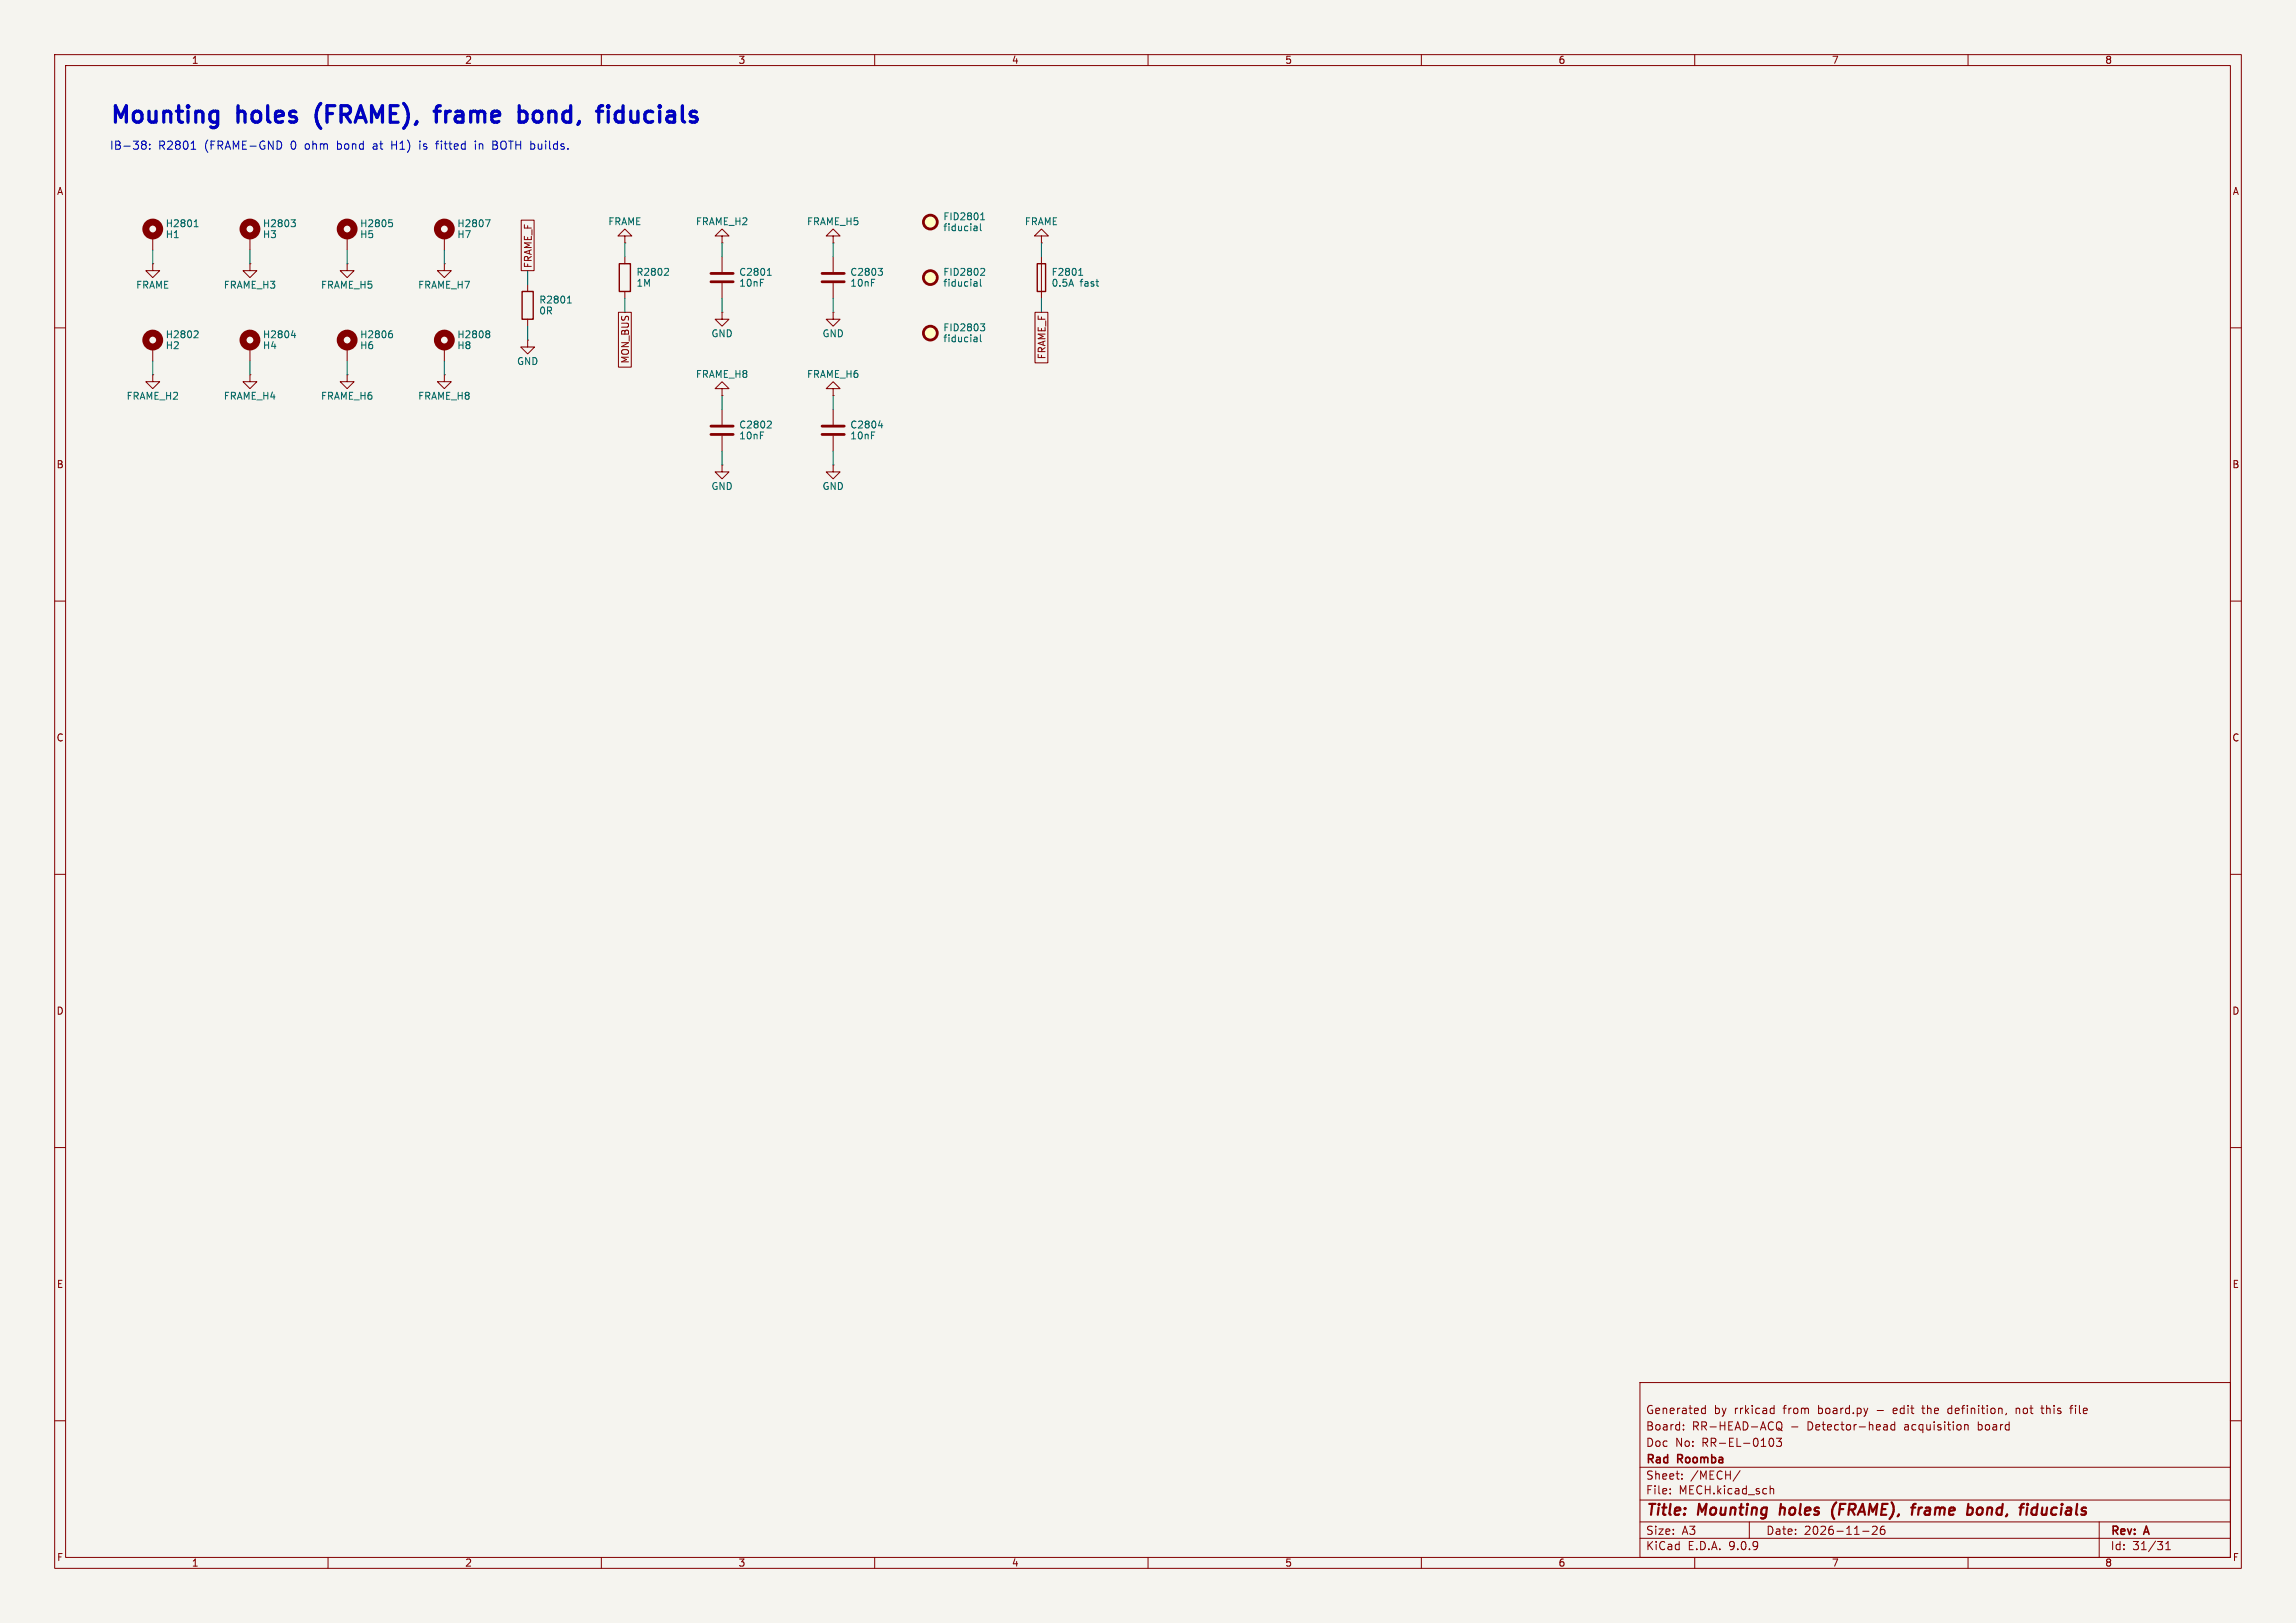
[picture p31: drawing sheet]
<svg xmlns="http://www.w3.org/2000/svg" width="420mm" height="297mm" viewBox="0 0 420 297" stroke-linecap="round" stroke-linejoin="round" font-family="sans-serif">
<defs><g id="words">
<g font-size="4.2" fill="#0000c2">
<text x="20" y="22.8">Mounting</text>
<text x="43.6" y="22.8">holes</text>
<text x="59.1" y="22.8">(FRAME),</text>
<text x="82.3" y="22.8">frame</text>
<text x="98.7" y="22.8">bond,</text>
<text x="114.4" y="22.8">fiducials</text>
</g>
<g font-size="2.8" fill="#840000">
<text x="301" y="277.9">Title:</text>
<text x="310.6" y="277.9">Mounting</text>
<text x="326.4" y="277.9">holes</text>
<text x="336.7" y="277.9">(FRAME),</text>
<text x="352.2" y="277.9">frame</text>
<text x="363.1" y="277.9">bond,</text>
<text x="373.6" y="277.9">fiducials</text>
</g>
<g font-size="2.1" fill="#0000c2">
<text x="20" y="27.7">IB-38:</text>
<text x="28.9" y="27.7">R2801</text>
<text x="37.5" y="27.7">(FRAME-GND</text>
<text x="53.3" y="27.7">0</text>
<text x="56.1" y="27.7">ohm</text>
<text x="62.1" y="27.7">bond</text>
<text x="68.8" y="27.7">at</text>
<text x="72.3" y="27.7">H1)</text>
<text x="77.6" y="27.7">is</text>
<text x="80.8" y="27.7">fitted</text>
<text x="88.1" y="27.7">in</text>
<text x="91.4" y="27.7">BOTH builds.</text>
</g>
<g font-size="2.1" fill="#840000">
<text x="301" y="262">Board:</text>
<text x="301" y="259">Generated</text>
<text x="309.5" y="262">RR-HEAD-ACQ</text>
<text x="313.5" y="259">by</text>
<text x="317.3" y="259">rrkicad</text>
<text x="326.4" y="259">from</text>
<text x="327.6" y="262">-</text>
<text x="330.7" y="262">Detector-head</text>
<text x="332.8" y="259">board.py</text>
<text x="346.9" y="259">edit</text>
<text x="348.6" y="262">acquisition</text>
<text x="352.4" y="259">the</text>
<text x="357.2" y="259">definition,</text>
<text x="362.2" y="262">board</text>
<text x="369.8" y="259">not</text>
<text x="374.6" y="259">this</text>
<text x="380.1" y="259">file</text>
<text x="301" y="268.2">Rad</text>
<text x="301" y="265">Doc</text>
<text x="306.4" y="265">No:</text>
<text x="306.9" y="268.2">Roomba</text>
<text x="311.4" y="265">RR-EL-0103</text>
<text x="301" y="273.7">File:</text>
<text x="301" y="271">Sheet:</text>
<text x="307.1" y="273.7">MECH.kicad_sch</text>
<text x="309.2" y="271">/MECH/</text>
<text x="301" y="281.1">Size:</text>
<text x="307.6" y="281.1">A3</text>
<text x="323" y="281.1">Date:</text>
<text x="330" y="281.1">2026-11-26</text>
<text x="386" y="281.3">Rev:</text>
<text x="392.4" y="281.3">A</text>
<text x="301" y="283.9">KiCad</text>
<text x="308.7" y="283.9">E.D.A.</text>
<text x="316.3" y="283.9">9.0.9</text>
<text x="386" y="283.9">Id:</text>
<text x="390.1" y="283.9">31/31</text>
</g>
<g font-size="1.8" fill="#840000">
<text x="35" y="11.9">1</text>
<text x="85" y="11.9">2</text>
<text x="135" y="11.9">3</text>
<text x="185" y="11.9">4</text>
<text x="235" y="11.9">5</text>
<text x="285" y="11.9">6</text>
<text x="335" y="11.9">7</text>
<text x="385" y="11.9">8</text>
<text x="10.3" y="35.9">A</text>
<text x="408.3" y="35.9">A</text>
<text x="97.5" y="49.1" transform="rotate(-90 97.5 49.1)">FRAME_F</text>
<text x="191.5" y="65.8" transform="rotate(-90 191.5 65.8)">FRAME_F</text>
<text x="115.3" y="66.6" transform="rotate(-90 115.3 66.6)">MON_BUS</text>
<text x="10.3" y="85.9">B</text>
<text x="408.2" y="85.9">B</text>
<text x="10.3" y="135.9">C</text>
<text x="408.2" y="135.9">C</text>
<text x="10.3" y="185.9">D</text>
<text x="408.2" y="185.9">D</text>
<text x="10.3" y="235.9">E</text>
<text x="408.3" y="235.9">E</text>
<text x="10.3" y="285.9">F</text>
<text x="35" y="286.9">1</text>
<text x="85" y="286.9">2</text>
<text x="135" y="286.9">3</text>
<text x="185" y="286.9">4</text>
<text x="235" y="286.9">5</text>
<text x="285" y="286.9">6</text>
<text x="335" y="286.9">7</text>
<text x="385" y="286.9">8</text>
<text x="408.3" y="285.9">F</text>
</g>
<g font-size="1.8" fill="#006464">
<text x="30.2" y="41.8">H2801</text>
<text x="48" y="41.8">H2803</text>
<text x="65.8" y="41.8">H2805</text>
<text x="83.6" y="41.8">H2807</text>
<text x="111.2" y="41.4">FRAME</text>
<text x="127.2" y="41.4">FRAME_H2</text>
<text x="147.5" y="41.4">FRAME_H5</text>
<text x="172.5" y="40.5">FID2801</text>
<text x="187.4" y="41.4">FRAME</text>
<text x="30.2" y="43.8">H1</text>
<text x="48" y="43.8">H3</text>
<text x="65.8" y="43.8">H5</text>
<text x="83.6" y="43.8">H7</text>
<text x="172.5" y="42.5">fiducial</text>
<text x="24.8" y="53">FRAME</text>
<text x="40.8" y="53">FRAME_H3</text>
<text x="58.6" y="53">FRAME_H5</text>
<text x="76.4" y="53">FRAME_H7</text>
<text x="116.3" y="52.7">1M</text>
<text x="116.3" y="50.7">R2802</text>
<text x="135.1" y="50.7">C2801</text>
<text x="135.1" y="52.7">10nF</text>
<text x="155.4" y="50.7">C2803</text>
<text x="155.4" y="52.7">10nF</text>
<text x="172.5" y="52.7">fiducial</text>
<text x="172.5" y="50.7">FID2802</text>
<text x="192.3" y="52.7">0.5A</text>
<text x="192.3" y="50.7">F2801</text>
<text x="197.6" y="52.7">fast</text>
<text x="98.5" y="57.7">0R</text>
<text x="98.5" y="55.7">R2801</text>
<text x="30.2" y="62.1">H2802</text>
<text x="30.2" y="64.1">H2</text>
<text x="48" y="62.1">H2804</text>
<text x="48" y="64.1">H4</text>
<text x="65.8" y="62.1">H2806</text>
<text x="65.8" y="64.1">H6</text>
<text x="83.6" y="62.1">H2808</text>
<text x="83.6" y="64.1">H8</text>
<text x="130" y="61.9">GND</text>
<text x="150.4" y="61.9">GND</text>
<text x="172.5" y="62.8">fiducial</text>
<text x="172.5" y="60.8">FID2803</text>
<text x="94.5" y="67">GND</text>
<text x="127.2" y="69.4">FRAME_H8</text>
<text x="147.5" y="69.4">FRAME_H6</text>
<text x="23.1" y="73.3">FRAME_H2</text>
<text x="40.8" y="73.3">FRAME_H4</text>
<text x="58.6" y="73.3">FRAME_H6</text>
<text x="76.4" y="73.3">FRAME_H8</text>
<text x="135.1" y="78.6">C2802</text>
<text x="135.1" y="80.6">10nF</text>
<text x="155.4" y="78.6">C2804</text>
<text x="155.4" y="80.6">10nF</text>
<text x="130" y="89.9">GND</text>
<text x="150.4" y="89.9">GND</text>
</g>
</g></defs>
<path d="M0 0h420v297h-420z" fill="#f5f4ef" stroke="#f5f4ef" stroke-width=".18"/>
<g fill="none" stroke="#840000" stroke-width=".18">
<path d="M10 10h400v277h-400zM12 12h396v273h-396zM60 10v2M110 10v2M160 10v2M210 10v2M260 10v2M310 10v2M360 10v2M27.9 48.3v1.2h1.3l-1.3 1.3-1.2-1.3h1.2M27.9 48.3h.1M27.9 43.2v2.5"/>
<path d="M45.7 48.3v1.2h1.3l-1.3 1.3-1.3-1.3h1.3M45.7 48.3h.1M45.7 43.2v2.5M63.5 48.3v1.2h1.3l-1.3 1.3-1.3-1.3h1.3M63.5 48.3h.1M63.5 43.2v2.5M81.3 48.3v1.2h1.2l-1.2 1.3-1.3-1.3h1.3M81.3 48.3h.1M81.3 43.2v2.5M95.3 40.3h2.4v9.2h-2.4zM96.5 52.1v1.2M96.5 58.4v1.3"/>
<path d="M113.1 57.2h2.4v10h-2.4zM114.3 43.2h1.3l-1.3-1.3-1.3 1.3h1.3v1.3M114.3 44.5h.1M114.3 47v1.3M114.3 53.3v1.3M132.1 57.2v1.2h1.2l-1.2 1.3-1.3-1.3h1.3M132.1 57.2h.1M132.1 43.2h1.2l-1.2-1.3-1.3 1.3h1.3v1.3M132.1 44.5h.1M132.1 47v2.8M132.1 51.8v2.8M152.4 57.2v1.2h1.3l-1.3 1.3-1.3-1.3h1.3"/>
<path d="M152.4 57.2h.1M152.4 43.2h1.3l-1.3-1.3-1.3 1.3h1.3v1.3M152.4 44.5h.1M152.4 47v2.8M152.4 51.8v2.8M189.3 57.2h2.4v9.2h-2.4zM190.5 43.2h1.3l-1.3-1.3-1.3 1.3h1.3v1.3M190.5 44.5h.1M190.5 47v7.6M10 60h2M27.9 68.6v1.3h1.3l-1.3 1.2-1.2-1.2h1.2M27.9 68.6h.1"/>
<path d="M27.9 63.5v2.5M45.7 68.6v1.3h1.3l-1.3 1.2-1.3-1.2h1.3M45.7 68.6h.1M45.7 63.5v2.5M63.5 68.6v1.3h1.3l-1.3 1.2-1.3-1.2h1.3M63.5 68.6h.1M63.5 63.5v2.5M81.3 68.6v1.3h1.2l-1.2 1.2-1.3-1.2h1.3M81.3 68.6h.1M81.3 63.5v2.5M96.5 62.2v1.3h1.3l-1.3 1.3-1.3-1.3h1.3M96.5 62.2h.1"/>
<path d="M132.1 71.1h1.2l-1.2-1.2-1.3 1.2h1.3v1.3M132.1 72.4h.1M132.1 74.9v2.8M132.1 79.8v2.8M152.4 71.1h1.3l-1.3-1.2-1.3 1.2h1.3v1.3M152.4 72.4h.1M152.4 74.9v2.8M152.4 79.8v2.8M408 60h2M132.1 85.1v1.3h1.2l-1.2 1.2-1.3-1.2h1.3M132.1 85.1h.1M152.4 85.1v1.3h1.3l-1.3 1.2-1.3-1.2h1.3"/>
<path d="M152.4 85.1h.1M10 110h2M408 110h2M10 160h2M408 160h2M10 210h2M408 210h2M300 253h108v32h-108zM311.4 258.6h.5M311.4 257.8h.5M311.9 257.2v1.5M324.1 257.7l.4 .1"/>
<path d="M324.5 258.6l-.4 .1M324.5 257.2v1.5M343.4 258.1h1.1M351.5 257.7h.6M356.6 257.7l-.3 .3v.4l.3 .3M367 258.6l-.1 .3M368.8 257.7v1M369.2 257.7l-.4 .1M373.3 257.7h.6M373.5 257.2v1.3l.4 .2M378.6 257.7h.6M379.2 257.2l-.4 .2v1.3"/>
<path d="M10 260h2M300 278.5h108M300 274.5h108M300 268.5h108M305.5 273.2v.2M305.5 272.5v.1M307.7 270.5v.2M307.7 269.8v.1M307.9 261.5v.2M307.9 260.8v.1M318.3 269.1l-1.3 1.9M320 278.5v3"/>
<path d="M323.6 263.8l.1-.5 .2-.1a.8 .8 0 0 1 .6 .7 .8 .8 0 0 1-.6 .8l-.2-.2-.1-.4M323.8 271.9v1.5M323.8 272.5l.2-.1 .4 .1v.9M324.9 263.2h1l-.5 .6 .4 .1v.6l-.2 .2h-.4l-.3-.2M325.2 260.3a.5 .5 0 0 1 .5-.1 .5 .5 0 0 1 .2 .5v.5a.5 .5 0 0 1-.5 .5 .5 .5 0 0 1-.5-.5v-.5zM325.2 261.3l.3 .1 .5 .4M343.3 279.4v.5l-.9 .9h1M344.2 279.4a1.17 1.17 0 0 0-.1 1.3h.6l.1-.6-.3-.2h-.4l-.2 .2M344.6 261.6h.6M344.6 260.8h.6v.9M345.2 261l-.6 .2M346.6 260.8l-.4-.1-.3 .3v.4l.1 .2h.6"/>
<path d="M346.6 260.2v1.5M359.4 260.8l.2-.1 .3 .1 .1 .9M359.4 260.7v1M384 278.5v6.5M408 260h2M60 285v2M110 285v2M160 285v2M210 285v2M260 285v2M300 281.5h108M310 285v2"/>
<path d="M340.7 280.2h1.2M360 285v2M396.2 283.6h.8M396.2 282.5l.4-.4v1.5"/>
</g>
<path d="M325.8 275.2l-.3 2M335.9 274.9a2.35 2.35 0 0 0-.4 3.1M349.6 275.9h.8M350.4 275.2l-.4 .1M351 275.9l-.1 1.3M351.6 275.9l-.4 .1-.2 .3M360.8 276.1v.7M362.4 275.9a.62 .62 0 0 0-.8 .4v.7a.52 .52 0 0 0 .8 .1M372.6 276a.66 .66 0 0 0-1 .3v.5l.1 .3 .2 .1 .6-.1M372.7 275.2l-.2 2" fill="none" stroke="#840000" stroke-width=".4"/>
<g fill="none" stroke="#840000" stroke-width=".51">
<path d="M130 50h4.1M130 51.6h4.1M150.4 50h4M150.4 51.6h4M130 78h4.1M130 79.5h4.1M150.4 78h4M150.4 79.5h4"/>
<circle cx="170.2" cy="50.8" r="1.27"/>
<circle cx="170.2" cy="40.6" r="1.27"/>
<circle cx="170.2" cy="61" r="1.27"/>
</g>
<g fill="none" stroke="#006464" stroke-width=".18">
<path d="M179.4 39.3l.4-.4v1.3M35.5 41.5h.7M35.6 40.5l.3-.3v1.3M53.2 40.2h.8l-.4 .5 .4 .1v.4l-.2 .3h-.4M71.1 40.2h.6M71.3 40.7h.3l.2 .2-.1 .5-.4 .1M88.8 40.2h.8l-.5 1.3M103.8 55.5h.7M103.9 54.5l.3-.3v1.3M122.1 49.1l.2 .3-.1 .3-.7 .7h.8M140.4 50.4h.7M140.5 49.4l.2-.3v1.3"/>
<path d="M160.6 49.1h.8l-.4 .5M161.2 49.6l.2 .2v.3l-.2 .3M178.3 41.4h.4v.8M178.3 51.5l.4 .1v.8M178.7 52.3l-.4 .1M178.7 51.8l-.4 .1M178.7 42.2h-.4M178.7 41.7h-.4M179.3 51.1v1.1l.2 .2M179.3 40.9v1.1l.2 .2M179.3 59.3h.8l-.4 .5 .4 .1v.4l-.2 .2h-.4M179.4 40.2h.7"/>
<path d="M179.6 49.1l.4 .1 .1 .3-.8 .9h.8M197.3 50.4h.8M197.5 49.4l.2-.3v1.3M35.7 60.5l.4 .1 .1 .3-.7 .9h.7M53.3 61.4h.8M53.9 61v.8M71.3 61h.3l.2 .3-.1 .4-.4 .1M71.4 60.5h.3M89.1 60.5h.2l.3 .3-.3 .3M89.1 61.1h.2M89.3 61.1l.3 .2v.3l-.1 .1-.4 .1M140.8 77l.3 .3-.1 .3-.7 .7h.8"/>
<path d="M160.7 77.9h.8M161.3 77.5v.8M178.3 61.7l.4 .1v.7M178.7 62.5h-.4M178.7 62l-.4 .1M179.3 61.3v1.1l.2 .1"/>
</g>
<g fill="none" stroke="#840000" stroke-width="1.3">
<circle cx="27.9" cy="41.9" r="1.27"/>
<circle cx="45.7" cy="41.9" r="1.27"/>
<circle cx="63.5" cy="41.9" r="1.27"/>
<circle cx="81.3" cy="41.9" r="1.27"/>
<circle cx="27.9" cy="62.2" r="1.27"/>
<circle cx="45.7" cy="62.2" r="1.27"/>
<circle cx="63.5" cy="62.2" r="1.27"/>
<circle cx="81.3" cy="62.2" r="1.27"/>
</g>
<path d="M95.5 53.3h2v5.1h-2zM113.3 48.3h2v5h-2zM189.7 48.3h1.6v5h-1.6z" fill="none" stroke="#840000" stroke-width=".25"/>
<g fill="#ffffc2" stroke="#ffffc2" stroke-width=".18">
<circle cx="170.2" cy="50.8" r="1.27"/>
<circle cx="170.2" cy="40.6" r="1.27"/>
<circle cx="170.2" cy="61" r="1.27"/>
</g>
<g fill="none" stroke="#009600" stroke-width=".18">
<path d="M27.9 45.7v2.6M45.7 45.7v2.6M63.5 45.7v2.6M81.3 45.7v2.6M96.5 49.5v2.6M96.5 59.7v2.5M114.3 44.5v2.5M114.3 54.6v2.6M132.1 44.5v2.5M132.1 54.6v2.6M152.4 44.5v2.5M152.4 54.6v2.6"/>
<path d="M190.5 44.5v2.5M190.5 54.6v2.6M27.9 66v2.6M45.7 66v2.6M63.5 66v2.6M81.3 66v2.6M132.1 72.4v2.5M152.4 72.4v2.5M132.1 82.6v2.5M152.4 82.6v2.5"/>
</g>
<g fill="none" stroke="#0000c2" stroke-width=".18">
<path d="M26 26.4l.2 .1M26 25.9l.5-.1 .2 .2v.2l-.2 .3M26.2 26.5h.3M26.2 26.5h-.2M26.5 26.5l.2 .2v.5l-.2 .1-.5-.1M27.4 27.2v.1M27.4 26.4v.1M35 27.3h.8M51.4 26l.1 .5-.1 .6M71.7 25.8v1.5M71.7 26.5h.8M76.8 25.8v.2"/>
<path d="M76.8 26.3v1M79.7 26.3h.5M80.2 25.8l-.3 .2v1.3M87 25.8v.2M87 26.3v1M90.2 25.8h.5l.2 .2M90.2 26.5h.5M90.7 26.5l.2 .1M90.9 27.2l-.7 .1M90.9 26.4l-.2 .1"/>
</g>
<path d="M80.5 19.4l-.5 .1-.2 .3v2.6M111.3 19.4v.2M111.3 19.4l-.2 .1 .2 .1M111.3 19.4l.1 .1-.1 .1M79.4 20.4h1.1M95 20.5l.3-.1h.5l.5 .2 .1 .3v.9l-.3 .4-.3 .2h-.5l-.3-.2M111.3 20.4v2M113.1 20.4l-.4 .2-.2 .3v.9l.3 .4 .3 .2" fill="none" stroke="#0000c2" stroke-width=".6"/>
<use href="#words"/>
</svg>
